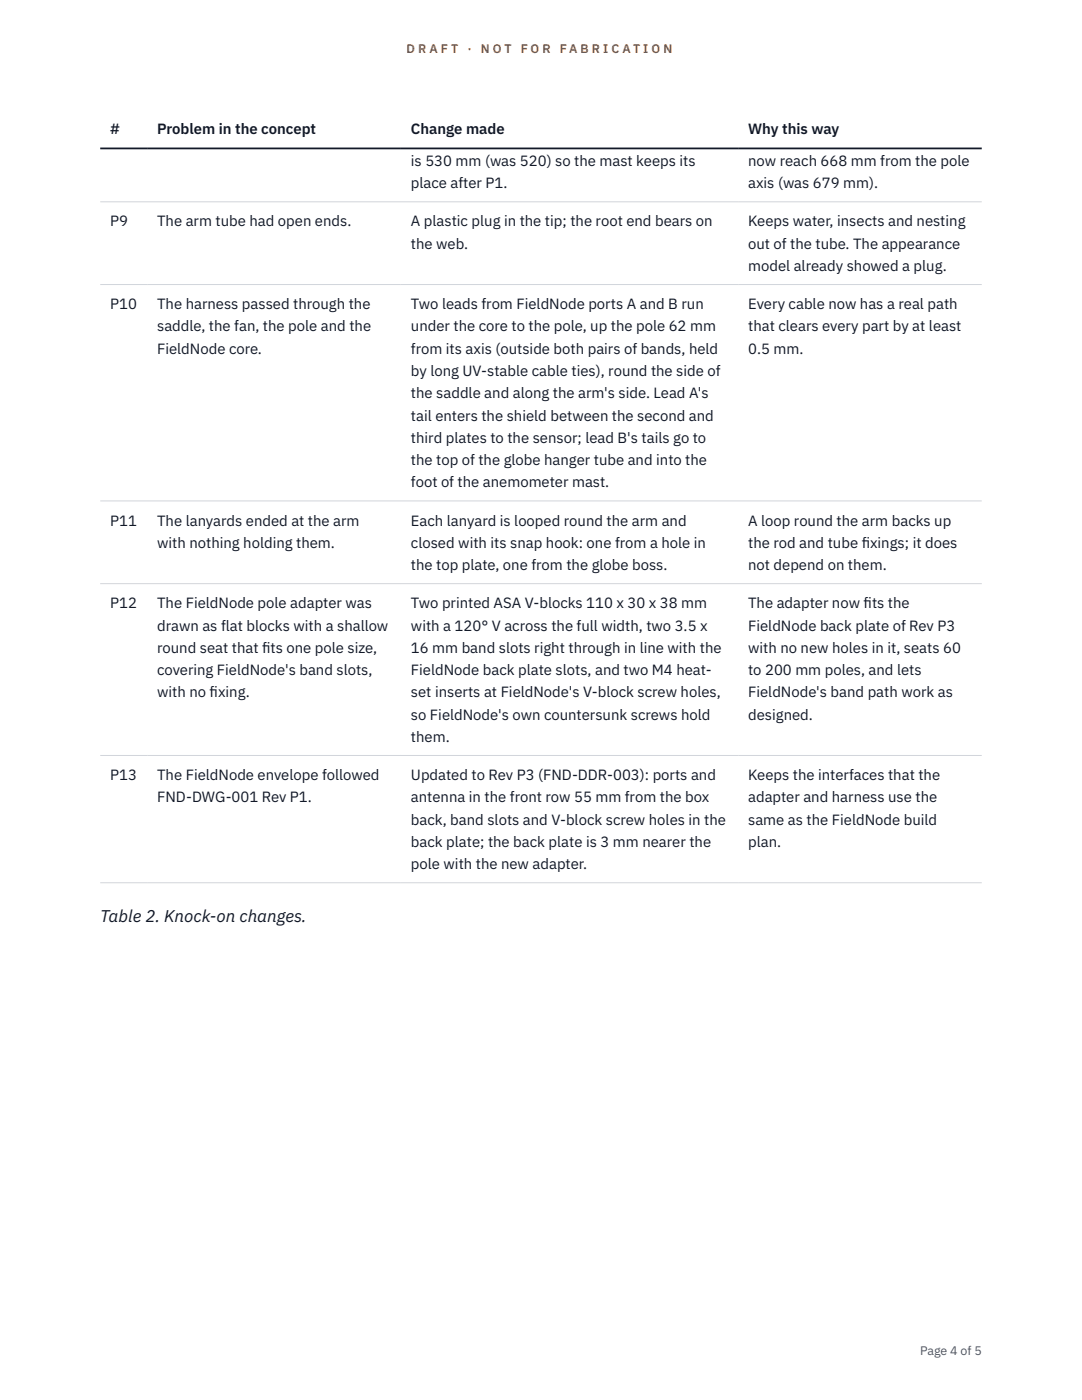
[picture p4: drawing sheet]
<svg xmlns="http://www.w3.org/2000/svg" width="216mm" height="279mm" viewBox="0 0 216 279" stroke-linecap="round" stroke-linejoin="round" font-family="sans-serif">
<defs><g id="words">
<text font-size="3.4" fill="#111827" x="20" y="184.1">Table 2. Knock-on changes.</text>
<g font-size="3" fill="#111827">
<text x="22" y="26.8">#</text>
<text x="31.4" y="26.8">Problem in the concept</text>
<text x="82" y="26.8">Change made</text>
<text x="149.3" y="26.8">Why this way</text>
<text x="82" y="33.1">is 530 mm (was 520) so the mast keeps its</text>
<text x="149.3" y="33.1">now reach 668 mm from the pole</text>
<text x="82" y="37.6">place after P1.</text>
<text x="149.3" y="37.6">axis (was 679 mm).</text>
<text x="22" y="45.2">P9</text>
<text x="31.4" y="45.2">The arm tube had open ends.</text>
<text x="82" y="45.2">A plastic plug in the tip; the root end bears on</text>
<text x="149.3" y="45.2">Keeps water, insects and nesting</text>
<text x="82" y="49.6">the web.</text>
<text x="149.3" y="49.6">out of the tube. The appearance</text>
<text x="149.3" y="54.1">model already showed a plug.</text>
<text x="22" y="61.7">P10</text>
<text x="31.4" y="61.7">The harness passed through the</text>
<text x="82" y="61.7">Two leads from FieldNode ports A and B run</text>
<text x="149.3" y="61.7">Every cable now has a real path</text>
<text x="31.4" y="66.2">saddle, the fan, the pole and the</text>
<text x="31.4" y="70.6">FieldNode core.</text>
<text x="82" y="66.2">under the core to the pole, up the pole 62 mm</text>
<text x="82" y="70.6">from its axis (outside both pairs of bands, held</text>
<text x="149.3" y="66.2">that clears every part by at least</text>
<text x="149.3" y="70.6">0.5 mm.</text>
<text x="82" y="75">by long UV-stable cable ties), round the side of</text>
<text x="82" y="79.5">the saddle and along the arm's side. Lead A's</text>
<text x="82" y="83.9">tail enters the shield between the second and</text>
<text x="82" y="88.4">third plates to the sensor; lead B's tails go to</text>
<text x="82" y="92.8">the top of the globe hanger tube and into the</text>
<text x="82" y="97.3">foot of the anemometer mast.</text>
<text x="22" y="104.9">P11</text>
<text x="31.4" y="104.9">The lanyards ended at the arm</text>
<text x="82" y="104.9">Each lanyard is looped round the arm and</text>
<text x="149.3" y="104.9">A loop round the arm backs up</text>
<text x="31.4" y="109.3">with nothing holding them.</text>
<text x="82" y="109.3">closed with its snap hook: one from a hole in</text>
<text x="82" y="113.8">the top plate, one from the globe boss.</text>
<text x="149.3" y="109.3">the rod and tube f</text>
<text x="149.3" y="113.8">not depend on them.</text>
<text x="171.9" y="109.3">ixings; it does</text>
<text x="22" y="121.4">P12</text>
<text x="31.4" y="121.4">The FieldNode pole adapter was</text>
<text x="31.4" y="125.8">drawn as flat blocks with a shallow</text>
<text x="82" y="121.4">Two printed ASA V-blocks 110 x 30 x 38 mm</text>
<text x="82" y="125.8">with a 120° V across the full width, two 3.5 x</text>
<text x="149.3" y="121.4">The adapter now f</text>
<text x="149.3" y="125.8">FieldNode back plate of Rev P3</text>
<text x="172.3" y="121.4">its the</text>
<text x="31.4" y="130.3">round seat that f</text>
<text x="52.3" y="130.3">its one pole size,</text>
<text x="82" y="130.3">16 mm band slots right through in line with the</text>
<text x="149.3" y="130.3">with no new holes in it, seats 60</text>
<text x="31.4" y="134.7">covering FieldNode's band slots,</text>
<text x="82" y="134.7">FieldNode back plate slots, and two M4 heat-</text>
<text x="149.3" y="134.7">to 200 mm poles, and lets</text>
<text x="31.4" y="139.2">with no f</text>
<text x="41.8" y="139.2">ixing.</text>
<text x="82" y="139.2">set inserts at FieldNode's V-block screw holes,</text>
<text x="82" y="143.6">so FieldNode's own countersunk screws hold</text>
<text x="149.3" y="139.2">FieldNode's band path work as</text>
<text x="149.3" y="143.6">designed.</text>
<text x="82" y="148.1">them.</text>
<text x="22" y="155.7">P13</text>
<text x="31.4" y="155.7">The FieldNode envelope followed</text>
<text x="82" y="155.7">Updated to Rev P3 (FND-DDR-003): ports and</text>
<text x="149.3" y="155.7">Keeps the interfaces that the</text>
<text x="31.4" y="160.1">FND-DWG-001 Rev P1.</text>
<text x="82" y="160.1">antenna in the front row 55 mm from the box</text>
<text x="149.3" y="160.1">adapter and harness use the</text>
<text x="82" y="164.6">back, band slots and V-block screw holes in the</text>
<text x="149.3" y="164.6">same as the FieldNode build</text>
<text x="82" y="169">back plate; the back plate is 3 mm nearer the</text>
<text x="82" y="173.5">pole with the new adapter.</text>
<text x="149.3" y="169">plan.</text>
</g>
<g font-size="2.5" fill="#b45309">
<text x="81.1" y="10.5">D R A F T</text>
<text x="93.3" y="10.5">·</text>
<text x="95.9" y="10.5">N O T</text>
<text x="103.9" y="10.5">F O R</text>
<text x="111.7" y="10.5">F A B R I C A T I O N</text>
</g>
<text font-size="2.5" fill="#4b5563" x="183.6" y="270.3">Page 4 of 5</text>
</g></defs>
<path d="M20 40.3h175.9M20 56.8h175.9M20 100h175.9M20 116.5h175.9M20 150.8h175.9M20 176.2h175.9" fill="none" stroke="#d1d5db" stroke-width=".2"/>
<path d="M20 29.6h175.9" fill="none" stroke="#111827" stroke-width=".35"/>
<use href="#words"/>
</svg>
